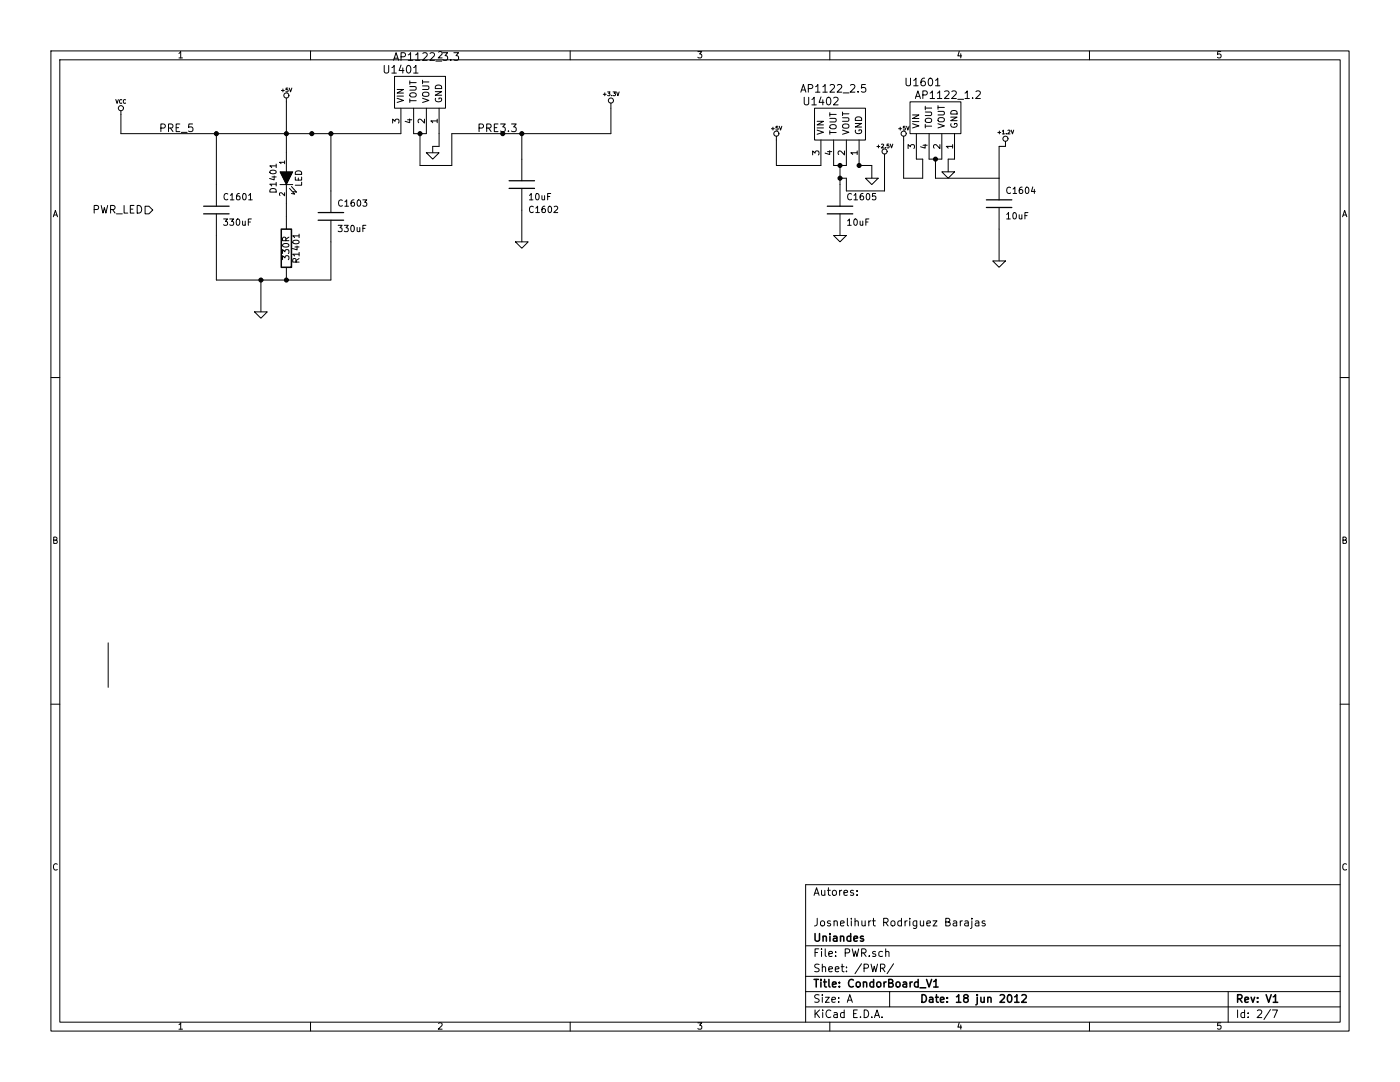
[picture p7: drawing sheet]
<svg xmlns="http://www.w3.org/2000/svg" width="279mm" height="216mm" viewBox="0 0 279 216" stroke-linecap="round" stroke-linejoin="round" font-family="sans-serif">
<g fill="none" stroke="#000" stroke-width=".2">
<path d="M10.2 10.2h259v195.5h-259zM11.9 11.9h255.6v192.1h-255.6zM23.1 19.9l.3 .7 .2-.7M24.3 19.9a.33 .33 0 0 0-.5 .3 .33 .33 0 0 0 .5 .3M25.1 19.9a.33 .33 0 0 0-.5 .3 .33 .33 0 0 0 .5 .3M35.7 10.7l.4-.4v1.3M35.7 11.6h.7M56.2 18.1h.5M56.5 17.8v.5M57.2 19.6v14.7M57.5 17.6h-.4v.3h.3l.1 .3-.1 .1h-.3M57.7 17.6l.3 .7 .2-.7"/>
<path d="M62 10.2v1.7M76.7 13.1v1.2l.3 .3h.3l.3-.3v-1.2M78.2 13.5l.5-.4v1.5M78.2 14.6h.9M78.5 12l.5-1.5 .6 1.5M78.7 11.6h.7M78.7 15.2h10.2v6.4h-10.2zM79.2 19.6l1.3 .4-1.3 .4M79.2 17.9h1.3l-1.3 .7h1.3M79.2 19.2h1.3M80 13l-.3 1.1h.9M80 11.3h.8l.1-.3-.1-.3-.2-.2h-.6v1.5"/>
<path d="M80.4 13.6v1M81.3 13.1h.2a.81 .81 0 0 1 .5 .7 .81 .81 0 0 1-.5 .8 .98 .98 0 0 1-.2-1.5zM81.5 10.9l.4-.4v1.5M81.5 12h.9M81.8 17.3h1l.3 .2v.3l-.3 .2h-1M81.8 16.1v.7M81.8 19.7v.7M81.8 16.5h1.3M82 18.6a.81 .81 0 0 1 1.1 .2l-.2 .5-.7 .1a.44 .44 0 0 1-.4-.6zM82.6 13.5l.4-.4v1.5M82.6 14.6h.8M82.9 10.9l.5-.4v1.5"/>
<path d="M82.9 12h.9M84.3 19.6l1.3 .4-1.3 .4M84.3 17.1h1.1l.2 .3v.2l-.2 .3h-1.1M84.3 16v.7M84.3 16.4h1.3M84.4 10.7l.6-.2 .3 .4-1 1.1h1M84.4 18.6a.79 .79 0 0 1 1.2 .1l-.2 .5h-.6a.44 .44 0 0 1-.5-.5zM85.8 10.7l.6-.2 .3 .4-.9 1.1h.9M86.9 18.3h1.2l-1.2 .7h1.2M86.9 19.6a.59 .59 0 0 0 .6 .7 .59 .59 0 0 0 .6-.7h-.5v.2M87 12.2h1.2M87 17.1a.67 .67 0 0 1 .8-.1 .67 .67 0 0 1 .3 .7h-1.2z"/>
<path d="M87.5 10.4l.5-.1 .2 .4-.7 .9h.7M88.4 10.5h.9l-.5 .6 .5 .2v.6l-.3 .1-.6-.1M90 11.9v.1M90.6 10.5h.9l-.5 .6 .4 .2v.6l-.2 .1-.6-.1M113.8 10.2v1.7M120.4 18.8h.6M120.7 18.5v.6M121.3 18.3h.4l-.2 .3 .2 .2v.3l-.4-.1M122.1 19v.1M122.4 18.3h.4l-.2 .3 .2 .2v.3l-.4-.1M123.1 18.3l.2 .8 .3-.8M139.3 10.3h.8l-.5 .5 .4 .1v.5l-.2 .2-.5-.2"/>
<path d="M159.8 18.4l.5-1.5 .5 1.5M159.9 18h.8M160.5 19.4v1.3l.3 .2h.3l.3-.2v-1.3M161.3 17.7l.8-.1 .1-.2-.1-.4-.2-.1h-.6v1.5M162 19.8l.5-.4v1.5M162.8 17.3l.4-.4v1.5M162.8 18.4h.9M163.9 19.3l-.4 1.1h.9M164.2 17.3l.5-.4v1.5M164.2 19.9v1M164.2 18.4h.9M165.1 19.6l.2-.2a.81 .81 0 0 1 .5 .8 .81 .81 0 0 1-.5 .7l-.2-.1-.2-.5z"/>
<path d="M165.6 10.2v1.7M165.7 17l.5-.1 .3 .4-.9 1.1h.9M166.4 19.6l.6-.2 .3 .4-1 1.1h1M167.1 17l.6-.1 .3 .4-.9 1.1h.9M168.3 18.5h1.1M169.7 17l.6-.1 .3 .4-.9 1.1h.9M171.2 18.3v.1M172.7 16.9h-.7l-.1 .7 .2-.2 .5 .1 .2 .3-.1 .5-.2 .1-.6-.1M180.8 15.6v1.2l.3 .3h.3l.3-.3v-1.2M182.3 16l.5-.4v1.5M182.3 17.1h.9M182.7 19.7l.5-1.6 .5 1.6"/>
<path d="M182.8 19.2h.7M184.2 18.9h.7l.2-.3-.1-.3-.2-.2h-.6v1.6M184.5 15.6a.62 .62 0 0 0-.7 .7l.1 .7 .2 .1 .5-.1 .1-.5-.2-.2-.4-.1-.3 .3M185.4 15.7l.2-.1a.81 .81 0 0 1 .6 .8 .81 .81 0 0 1-.6 .7l-.2-.1-.2-.5zM185.6 18.6l.5-.5v1.6M185.6 19.7h.9M186.7 16l.4-.4v1.5M186.7 17.1h.9M187.1 18.6l.4-.5v1.6M187.1 19.7h.9M188.5 18.3l.6-.2 .3 .5-.9 1.1h.9M190 18.3l.6-.2 .3 .5-1 1.1h1"/>
<path d="M191.1 19.8h1.2M191.4 10.2l-.2 1h.7M191.7 10.7v.9M192.6 18.6l.4-.5v1.6M192.6 19.7h.9M194.1 19.5v.2M194.8 18.3l.6-.2 .3 .5-1 1.1h1M217.4 10.2v1.7M243.6 10.3h-.6v.6l.2-.1 .4 .1v.5l-.1 .2-.5-.2M32.1 25.6l.7-.1 .2-.3-.1-.3-.2-.2h-.6v1.6M33.6 25.6l.8-.1 .1-.3-.1-.3-.2-.2h-.6v1.6M34 25.6l.5 .7"/>
<path d="M35.2 25.5h.5M35.9 24.7h-.7v1.6h.7M36.2 26.4h1.1M38.4 24.7h-.7l-.1 .8 .2-.2 .6 .1 .1 .2-.1 .5-.2 .2-.6-.2M43.2 26.7v14.4M45.5 38.7a.5 .5 0 0 0-.7 0 .5 .5 0 0 0-.1 .6l.2 .5h.6M46 39l.3-.4v1.3M46 39.9h.7M47.8 38.6l-.4 .1a.87 .87 0 0 0 0 1.2l.5-.1v-.6l-.5-.1-.2 .2M48.5 38.7l.2-.1a.67 .67 0 0 1 .4 .6 .67 .67 0 0 1-.4 .7l-.3-.5zM49.6 39l.4-.4v1.3M49.6 39.9h.7"/>
<path d="M54 34.1a.66 .66 0 0 1 .6-.2 .66 .66 0 0 1 .5 .5 .74 .74 0 0 1-1.3-.1zM54 37.7a.67 .67 0 0 1 .8-.1 .67 .67 0 0 1 .3 .7h-1.3zM54.3 35.3h.8M54.7 35.1v.8l-.9-.3M55.1 36.8h-1.3l.4 .3M55.1 33.1h-1.3l.4 .4M55.1 32.7v.8M55.1 36.4v.7M55.9 34.3h2.5l-1.2 2.5zM55.9 36.8h2.5M56.8 32.4h-1l.3 .3M56.8 38.5v.6l-.7-.6-.3 .1 .1 .4"/>
<path d="M56.8 32.1v.6M57.2 36.8v8.9M57.8 37.6l1 1.1-.6-.1M58.2 37.2l1 1.2-.7-.2M58.9 35.3v.6h1.3v-.6M59.1 34.2a.67 .67 0 0 1 .8-.1 .67 .67 0 0 1 .3 .7h-1.3zM59.5 35.5v.4M60.2 36.3v.7h-1.3M66 26.7v15.7M70.6 39.9l-.3 .1a.87 .87 0 0 0 0 1.1l.4-.1v-.5l-.4-.1-.2 .2M72.4 39.9h.8l-.4 .5 .4 .1v.5l-.2 .1-.6-.1M78.4 24.6v-.8l.4 .4 .2-.4h.5l.1 .2-.1 .6"/>
<path d="M80 21.6v5.1h-55.9v-4.6M81.3 23.9h.9M81.8 23.7v.8l-1-.3M81.8 20.1h1.3M82.6 21.6v5.1h2.5v-5.1M84.7 23.8v.8l-.9-.8-.4 .2 .2 .5M85.1 30.5h2.5l-1.2 1.3zM87.2 24.1h-1.2l.4 .4M87.2 23.8v.7M87.6 21.6v7.6h-1.2v1.3M95.6 25.6l.7-.1 .2-.3-.1-.3-.2-.2h-.6v1.6M97.1 25.6l.8-.1 .1-.3-.1-.3-.2-.2h-.6v1.6"/>
<path d="M97.5 25.6l.5 .7M98.7 25.5h.5M99.4 24.7h-.7v1.6h.7M99.9 24.7h.9l-.5 .6 .5 .2v.6l-.3 .2-.6-.2M101.5 26.1v.2M102.1 24.7h.9l-.5 .6 .4 .2v.6l-.2 .2-.6-.2M104.1 26.7v9.4M104.1 37.6v10.7M105.7 39l.3-.4v1.3M105.7 39.9h.7M107 38.7l.2-.1a.67 .67 0 0 1 .4 .6 .67 .67 0 0 1-.4 .7l-.3-.5zM108.2 39v.8h.5"/>
<path d="M108.7 39v.9M109.3 39.2h.4M109.9 38.6h-.6v1.3M121.9 20.6v6.1h-31.7v6.3h-6.4v-6.3M153.9 25.7h.6M154.3 25.4v.6M154.9 27.2v5.8h8.9v-5.1M155.2 25.2h-.3v.4l.3-.1 .1 .3-.2 .2-.2-.1M155.5 25.2l.3 .8 .2-.8M162 20.9h.9M162.2 30.9v-.8l.5 .5 .1-.4h.5l.1 .2-.1 .5M162.6 21.6h10.1v6.3h-10.1z"/>
<path d="M163.1 26l1.2 .4-1.2 .4M163.1 24.2h1.2l-1.2 .7h1.2M163.1 25.5h1.2M165.2 30.3h.8M165.6 30.1v.7l-.9-.2M165.6 23.6h1l.3 .3v.2l-.3 .2h-1M165.6 22.5v.7M165.6 26.1v.7M165.6 26.4h1.3M165.6 22.8h1.3M165.8 24.9a.81 .81 0 0 1 1.1 .3l-.2 .5h-.7a.44 .44 0 0 1-.4-.5zM166.4 27.9v5.1h2.5v-5.1"/>
<path d="M167.6 33v8.1M168.1 26l1.3 .4-1.3 .4M168.1 23.5h1.1l.2 .2v.3l-.2 .2h-1.1M168.1 22.4v.7M168.1 22.7h1.3M168.2 24.9a.79 .79 0 0 1 1.2 .1l-.2 .5-.6 .1a.44 .44 0 0 1-.5-.6zM168.5 30.1v.8l-.9-.8-.3 .3 .1 .4M169.9 38.7a.5 .5 0 0 0-.6 0 .5 .5 0 0 0-.1 .6l.2 .5h.5M170.4 39l.4-.4v1.3M170.4 39.9h.7M170.7 24.6h1.3l-1.3 .7h1.3M170.8 26a.59 .59 0 0 0 .5 .7 .59 .59 0 0 0 .6-.7l-.5-.1v.2"/>
<path d="M170.9 23.4a.67 .67 0 0 1 .7-.1 .67 .67 0 0 1 .4 .7h-1.3zM171.1 30.5h-1.3l.4 .3M171.1 30.1v.7M171.5 27.9v5.1h2.5v2.6M172.2 38.6l-.3 .1a.87 .87 0 0 0 0 1.2l.4-.1v-.6l-.4-.1-.2 .2M172.7 35.6h2.6l-1.3 1.2zM173 38.7l.2-.1a.67 .67 0 0 1 .4 .6 .67 .67 0 0 1-.4 .7l-.3-.5zM174.8 38.6h-.7v.6l.2-.1 .5 .1v.6l-.2 .1-.5-.1M175 29.2h.6M175.3 28.9v.6M175.9 28.8h.3l.2 .2-.5 .5h.5M176.5 30.7v7.4h-7.6v-2.5h-1.3"/>
<path d="M176.7 29.4v.1M177.4 28.8h-.4v.3h.4v.3l-.1 .1-.3-.1M177.7 28.8l.2 .7 .3-.7M179.3 25.7h.6M179.7 25.4v.6M180.6 25.2h-.3v.4l.3-.1 .1 .3-.2 .2-.2-.1M180.9 25.2l.3 .8 .2-.8M181.2 29.6v-.7l.5 .4 .1-.4h.6l.1 .2-.1 .5M181.6 20.3h10.2v6.4h-10.2zM182.1 24.7l1.3 .4-1.3 .4M182.1 22.9h1.3l-1.3 .7h1.3M182.1 24.3h1.3"/>
<path d="M182.9 26.7v5.1h1.3v3.8h-3.9v-8.4M184.2 29h.8M184.6 28.8v.8l-.9-.3M184.7 22.4h1l.2 .2v.2l-.2 .3h-1M184.7 21.2v.7M184.7 24.8v.7M184.7 25.2h1.2M184.7 21.6h1.2M184.8 23.7a.81 .81 0 0 1 1.1 .2l-.1 .5h-.7a.44 .44 0 0 1-.4-.5zM185.4 26.7v5.1h2.6v-5.1M186.7 31.8v3.8h12.7M187.2 24.7l1.3 .4-1.3 .4"/>
<path d="M187.2 22.2h1l.3 .3v.2l-.3 .2h-1M187.2 21.1v.7M187.2 21.4h1.3M187.3 23.6a.79 .79 0 0 1 1.2 .2l-.2 .5h-.7a.44 .44 0 0 1-.4-.5zM187.6 28.9v.7l-.9-.7-.4 .2 .1 .5M188 34.3h2.5l-1.3 1.3zM189.7 23.4h1.3l-1.3 .7h1.3M189.8 24.7a.59 .59 0 0 0 .6 .7 .59 .59 0 0 0 .6-.7l-.5-.1v.3M189.9 22.1a.67 .67 0 0 1 .8 0 .67 .67 0 0 1 .3 .7h-1.3zM190.1 29.2h-1.3l.4 .4M190.1 28.9v.7M190.5 26.7v5.1h-1.3v2.5"/>
<path d="M199.1 26.4h.6M199.4 26.1v.6M200.1 26.2l.2-.2v.7M200.1 26.7h.4M200.7 28.2v1h-1.3v10.7M200.8 26.6v.1M201.1 26h.3l.2 .2-.5 .5h.5M201.7 37.5a.5 .5 0 0 0-.6 0 .5 .5 0 0 0-.2 .6l.2 .5 .6-.1M201.8 26l.3 .7 .2-.7M202.2 37.7l.3-.4v1.3M202.2 38.6h.7M204 37.3l-.4 .1a.87 .87 0 0 0 0 1.2l.5-.1v-.6l-.5-.1-.2 .3"/>
<path d="M204.7 37.5l.2-.2a.67 .67 0 0 1 .5 .7 .67 .67 0 0 1-.5 .6l-.3-.5zM206.1 37.3l-.3 .9h.8M206.4 37.8v.8M10.6 43.3l.4-1.3 .5 1.3M10.8 42.9h.6M18.8 41.8l.7-.1 .2-.2-.1-.4-.2-.1h-.6v1.5M20.2 41l.3 1.5 .3-1.1 .3 1.1 .4-1.5M22.1 41.8l.7-.1 .2-.2-.1-.4-.2-.1h-.6v1.5M22.5 41.8l.5 .7M23.2 42.7h1.2M24.8 41v1.5h.7M26 41.7h.5"/>
<path d="M26.7 41h-.7v1.5h.7M27.4 41a.77 .77 0 0 1 .9 .8 .77 .77 0 0 1-.9 .7zM29 41.1h.7l.8 .8-.8 .8h-.7zM43.2 42.7v13.2h22.8v-12M44.6 43.7h.8l-.4 .5 .4 .1v.5l-.2 .2-.6-.2M45.8 43.7h.8l-.4 .5 .4 .1v.5l-.2 .2-.6-.2M47.2 43.8l.2-.1a.67 .67 0 0 1 .5 .6 .67 .67 0 0 1-.5 .7l-.3-.5zM48.4 44.1l.1 .8 .4-.1M48.9 44.1v.9M49.6 44.3h.4M50.2 43.7h-.6v1.3M52.1 55.9v6.3"/>
<path d="M56.4 51.8v-.8l.5 .5 .1-.4h.5l.2 .2-.2 .5M56.4 50.6v-.8l.5 .4 .1-.3h.5l.2 .1-.2 .6M56.5 48.7a.66 .66 0 0 1 .7-.2 .66 .66 0 0 1 .5 .5 .74 .74 0 0 1-1.3-.1zM57 48v-.6h-.5l-.1 .6h1.3M57.2 53.3v2.6M57.7 47.3l-.7 .4M58.5 48.1a.66 .66 0 0 1 .7-.2 .66 .66 0 0 1 .5 .5 .74 .74 0 0 1-1.3-.2zM58.9 49.3h.8M59.1 52.3l-.1-.6-.5-.1-.1 .7h1.3M59.3 49.1v.8l-.9-.3M59.7 50.7h-1.3l.4 .4M59.7 47.1h-1.3l.4 .3"/>
<path d="M59.7 51.6l-.6 .4M59.7 46.7v.7M59.7 50.4v.7M67.5 45h.8l-.5 .4 .4 .2v.5l-.2 .1-.5-.1M68.3 40a.5 .5 0 0 0-.6 0 .5 .5 0 0 0-.1 .6l.2 .5 .5-.1M68.7 45h.8l-.4 .4 .3 .2v.5l-.1 .1-.6-.1M68.8 40.3l.4-.4v1.2M68.8 41.1h.7M70.1 45.1l.2-.1a.67 .67 0 0 1 .4 .6 .67 .67 0 0 1-.4 .6l-.3-.5zM71.3 45.4v.8l.5-.1M71.4 40l.2-.1a.67 .67 0 0 1 .4 .6 .67 .67 0 0 1-.4 .6l-.3-.4zM71.8 45.4v.8"/>
<path d="M72.4 45.6h.4M73 45h-.6v1.2M102.9 48.3h2.5l-1.3 1.2zM106.4 41.3a.5 .5 0 0 0-.6 0 .5 .5 0 0 0-.1 .6l.2 .5 .5-.1M106.9 41.5l.4-.4v1.3M106.9 42.4h.7M108.7 41.1l-.3 .1a.87 .87 0 0 0 0 1.2l.4-.1v-.5l-.4-.2-.2 .3M109.5 41.3l.2-.2a.67 .67 0 0 1 .4 .7 .67 .67 0 0 1-.4 .6l-.3-.5zM110.6 41.3l.5-.2 .2 .4-.8 .9h.8M166.4 47h2.5l-1.3 1.3zM167.6 42.7v4.3M169.2 44.1l.3-.4v1.3"/>
<path d="M169.2 45h.7M170.5 43.8l.2-.1a.67 .67 0 0 1 .4 .6 .67 .67 0 0 1-.4 .7l-.3-.5zM171.7 44.1v.8l.5-.1M172.2 44.1v.9M172.8 44.3h.4M173.4 43.7h-.6v1.3M198.1 52.1h2.6l-1.3 1.2zM199.4 41.4v10.7M200.9 42.8l.4-.4v1.3M200.9 43.7h.7M202.2 42.5l.2-.1a.67 .67 0 0 1 .5 .7 .67 .67 0 0 1-.5 .6l-.3-.5zM203.4 42.8l.1 .8h.4"/>
<path d="M203.9 42.8v.9M204.5 43h.5M205.2 42.4h-.7v1.3M267.9 43.3l.5-1.3 .4 1.3M268.1 42.9h.6M10.2 75.3h1.7M50.8 62.2h2.5l-1.2 1.3zM267.5 75.3h1.7M10.7 107.8l.6-.1v-.4l-.6-.1v1.2h.5l.2-.4-.2-.2M268 107.8l.6-.1v-.4l-.6-.1v1.2h.5l.2-.4-.2-.2M21.6 128.3v8.9M10.2 140.5h1.7"/>
<path d="M267.5 140.5h1.7M11.4 172.5a.5 .5 0 0 0-.6 0 .5 .5 0 0 0-.1 .6l.2 .5 .5-.1M162.5 178.7l.5-1.6 .5 1.6M162.6 178.2h.7M164 177.6v.9a.39 .39 0 0 0 .6 0M164.6 177.6v1.1M165.1 177.6h.6M165.3 177.1v1.4l.4 .2M166.2 177.8l.2-.2 .5 .2v.7l-.3 .2-.4-.2zM167.6 177.6v1.1M168 177.6l-.4 .4M168.4 178.2l.8-.2-.1-.3-.4-.1-.3 .3 .1 .7h.6"/>
<path d="M170.3 177.7l-.3-.1-.3 .3 .1 .2 .5 .1v.4h-.6M171 178.5v.2M171 177.7v.2M267.5 176.5h-106.7v27.5M268.7 172.5a.5 .5 0 0 0-.6 0 .5 .5 0 0 0-.1 .6l.2 .5 .5-.1M160.8 188.7h106.7M160.8 194.8h106.7M160.8 197.9h106.7M162.7 190.1h.5M163.1 183.2v1.1a.47 .47 0 0 1-.6 .5M163.4 189.3h-.7v1.6M163.5 198.6a.62 .62 0 0 0-.8 0v.5l.7 .3 .1 .3-.3 .3-.6-.1"/>
<path d="M163.5 192.5a.62 .62 0 0 0-.8 0v.5l.7 .3 .1 .3-.3 .3-.6-.1M163.8 183.9l.3-.2 .4 .2v.7l-.2 .2-.5-.2zM164 189.3v.2M164 189.8v1.1M164.1 198.5v.1M164.1 193h.1a.36 .36 0 0 1 .6 .1v.8M164.1 192.4v1.5M164.1 199v1M164.7 189.3v1.4l.2 .2M164.7 199h.8l-.8 1h.8M165.4 190.3l.7-.1v-.3l-.5-.1-.2 .3 .1 .7h.6M165.4 193.4l.7-.1v-.3l-.5-.1-.2 .2 .1 .7h.6"/>
<path d="M165.7 183.8l-.3-.1-.3 .3 .1 .2 .5 .1v.4h-.6M166 199.5l.8-.1-.1-.3-.5-.1-.2 .2 .1 .7h.6M166.4 183.9l.1-.1a.36 .36 0 0 1 .6 .2v.8M166.4 183.7v1.1M166.7 193.4l.7-.1v-.3l-.5-.1-.2 .2 .1 .7h.6M166.8 190.7v.2M166.8 189.9v.2M167.4 199.9v.1M167.4 199.1v.1M167.7 184.3l.8-.2-.1-.3-.4-.1-.3 .3 .1 .7h.6M167.9 192.9h.6M168.1 192.4v1.3l.4 .2"/>
<path d="M168.7 190.1h.7l.2-.3-.1-.3-.2-.2h-.6v1.6M168.9 193.8v.1M168.9 193v.1M169.1 200l.5-1.5 .5 1.5M169.1 183.2v1.4l.2 .2M169.2 199.6h.8M169.9 183.2v.2M169.9 183.7v1.1M170.1 189.3l.3 1.6 .3-1.1 .3 1.1 .4-1.6M170.6 183.9l.1-.1a.36 .36 0 0 1 .6 .2v.8M170.6 183.2v1.6M171.9 192.3l-1.3 2"/>
<path d="M172 190.1h.7l.1-.3v-.3l-.3-.2h-.5v1.6M172 183.7v.9a.39 .39 0 0 0 .7 0M172.3 190.1l.5 .8M172.4 193.2l.8-.1 .1-.2v-.4l-.3-.1h-.6v1.5M172.7 183.7v1.1M173.4 183.7v1.1M173.5 190.7v.2M173.8 183.7l-.4 .3M173.8 192.4l.4 1.5 .3-1.1 .3 1.1 .3-1.5M174.1 183.7h.6M174.3 183.2v1.4l.4 .2M174.7 189.9l-.3-.1-.3 .3 .1 .2 .5 .1v.4h-.6"/>
<path d="M175.7 193.2l.8-.1 .1-.2-.1-.4-.2-.1h-.6v1.5M176.1 193.2l.5 .7M176.1 189.9l-.4-.1-.3 .3 .1 .6 .2 .2 .4-.1M176.4 184h.7l.1-.3v-.3l-.3-.2h-.5v1.6M176.7 184l.5 .8M176.8 190v-.1a.36 .36 0 0 1 .6 .2v.8M176.8 189.3v1.6M177.5 197.9v3M178 183.8l.3-.1 .3 .3v.5l-.3 .3-.3-.1-.2-.2zM178.3 192.3l-1.3 2M179.9 183.8l-.4-.1-.3 .3v.6l.3 .2 .4-.1M179.9 183.2v1.6"/>
<path d="M180.6 183.7v1.1M181.1 183.7l-.5 .3M181.6 183.2v.2M181.6 183.7v1.1M183 183.7v1.3l-.3 .3-.4-.1M183 183.8l-.5-.1-.3 .3 .1 .6 .2 .2 .5-.1M183.7 183.7v.9a.39 .39 0 0 0 .6 0M184.3 183.7v1.1M185 184.3l.7-.2-.1-.3-.4-.1-.2 .3v.7h.6M186.2 183.7h.8l-.8 1.1h.8M188.7 184h.6l.2-.2 .1-.3-.2-.2-.7-.1v1.6h.6l.3-.3a.41 .41 0 0 0-.3-.5M190.3 183.8h.6v1"/>
<path d="M190.9 184.1l-.5 .1a.3 .3 0 0 0-.2 .3 .3 .3 0 0 0 .2 .3l.5-.1M191.6 183.7v1.1M192.1 183.7l-.5 .3M192.6 183.8h.6v1M193.2 184.1l-.5 .1a.3 .3 0 0 0-.2 .3 .3 .3 0 0 0 .2 .3l.5-.1M194 183.7v1.4l-.3 .2M194 183.2v.2M194.7 183.8h.6l.1 1M195.4 184.1l-.6 .1a.3 .3 0 0 0-.2 .3 .3 .3 0 0 0 .2 .3l.6-.1M196.6 183.8l-.4-.1-.2 .3 .1 .2 .5 .1v.4h-.6M245.1 197.9v6.1M35.7 204.5l.4-.4v1.3"/>
<path d="M35.7 205.4h.7M62 204v1.7M87.5 204.2l.5-.1 .2 .4-.7 .9h.7M113.8 204v1.7M139.3 204.1h.8l-.5 .5 .4 .1v.5l-.2 .2-.5-.2M160.8 200.9h106.7M162.7 201.5v1.5M162.9 202.2l.7 .8M163.6 201.5l-.9 .9M164.2 201.5v.2M164.2 202v1M165.6 204v1.7"/>
<path d="M165.8 201.7a.72 .72 0 0 0-1 .5 .72 .72 0 0 0 .7 .8l.3-.1M166.4 202.1h.6l.1 .9M167.1 202.4l-.5 .1a.3 .3 0 0 0-.2 .3 .3 .3 0 0 0 .2 .2h.5M168.5 202.1l-.5-.1-.3 .3 .1 .6 .2 .1h.5M168.5 201.5v1.5M170.4 202.3h.5M171.1 201.5h-.7v1.5h.7M171.7 202.9v.1M172.5 201.5a.77 .77 0 0 1 .9 .8 .77 .77 0 0 1-.9 .7zM174 202.9v.1M174.5 203l.5-1.5 .5 1.5M174.7 202.6h.7"/>
<path d="M176 202.9v.1M191.4 204l-.2 1h.7M191.7 204.5v.9M217.4 204v1.7M243.6 204.1h-.6v.6l.2-.1 .4 .1v.5l-.1 .2-.5-.2M247 201.5v1.5M248.4 202.1l-.4-.1-.3 .3v.6l.3 .1h.4M248.4 201.5v1.5M249.1 202.9v.1M249.1 202.1v.2M250.9 201.7l.6-.2 .3 .5-.9 1h.9M253.5 201.4l-1.3 2"/>
<path d="M253.9 201.5h1l-.6 1.5"/>
<circle cx="57.2" cy="19.1" r=".51"/>
<circle cx="24.1" cy="21.6" r=".51"/>
<circle cx="43.2" cy="26.7" r=".41"/>
<circle cx="57.1" cy="26.7" r=".41"/>
<circle cx="62.2" cy="26.7" r=".41"/>
<circle cx="66" cy="26.7" r=".41"/>
<circle cx="83.8" cy="26.7" r=".41"/>
<circle cx="100.3" cy="26.7" r=".41"/>
<circle cx="104.1" cy="26.7" r=".41"/>
<circle cx="121.9" cy="20.1" r=".51"/>
<circle cx="154.9" cy="26.7" r=".51"/>
<circle cx="167.6" cy="35.6" r=".41"/>
<circle cx="167.6" cy="33" r=".41"/>
<circle cx="171.4" cy="33" r=".41"/>
<circle cx="176.5" cy="30.2" r=".51"/>
<circle cx="180.3" cy="26.7" r=".51"/>
<circle cx="186.7" cy="31.8" r=".41"/>
<circle cx="200.7" cy="27.7" r=".51"/>
<circle cx="52.1" cy="55.9" r=".41"/>
<circle cx="57.1" cy="55.9" r=".41"/>
</g>
<g fill="none" stroke="#000" stroke-width=".3">
<path d="M56.1 45.7h2.1v7.6h-2.1zM162.5 195.4h.8M162.7 186.3v1.2l.3 .3h.2l.4-.3v-1.2M162.9 195.4v1.6M163.8 195.4v.2M163.8 195.9v1.1M164.3 186.9a.36 .36 0 0 1 .6 .1v.8M164.3 186.8v1M164.4 195.9h.5M164.6 195.4v1.3l.3 .3M165.4 195.4v1.3l.3 .3M165.6 186.3v.1"/>
<path d="M165.6 186.8v1M166.1 196.4l.8-.1-.1-.3-.4-.1-.3 .3 .1 .7h.6M166.4 186.9h.6v.9M167 187.2h-.5a.3 .3 0 0 0-.2 .3 .3 .3 0 0 0 .2 .3l.5-.1M167.5 196.8v.2M167.5 196v.2M167.7 186.9h.1a.36 .36 0 0 1 .6 .1v.8M167.7 186.8v1M169.8 186.9l-.5-.1-.3 .3 .1 .6 .2 .1 .5-.1M169.8 186.3v1.5M170.3 195.6a.72 .72 0 0 0-1 .5 .72 .72 0 0 0 .7 .9l.3-.2M170.4 187.3l.7-.1v-.3l-.5-.1-.2 .2 .1 .7h.6"/>
<path d="M170.9 196.1l.3-.2 .4 .2v.7l-.2 .2-.5-.2zM172.3 186.9l-.4-.1-.2 .2 .1 .2 .5 .2v.3h-.6M172.3 196.1l.1-.1a.36 .36 0 0 1 .6 .2v.8M172.3 195.9v1.1M174.3 196l-.4-.1-.3 .3 .1 .6 .2 .2 .4-.1M174.3 195.4v1.6M175.1 196.1l.2-.2 .4 .2v.7l-.2 .2-.4-.2zM176.4 195.9v1.1M176.9 195.9l-.5 .3M177.4 196.2h.5l.2-.2 .1-.3-.2-.2-.6-.1v1.6h.6l.3-.3a.41 .41 0 0 0-.4-.5M178.9 196.1l.2-.2 .5 .2v.7l-.3 .2-.4-.2zM180.3 196h.5l.1 1"/>
<path d="M180.9 196.3l-.5 .1a.3 .3 0 0 0-.2 .3 .3 .3 0 0 0 .2 .3l.5-.1M181.6 195.9v1.1M182.1 195.9l-.5 .3M183.2 196l-.4-.1-.3 .3 .1 .6 .2 .2 .4-.1M183.2 195.4v1.6M183.6 197.1h1.2M184 198.5a.77 .77 0 0 1 .9 .7 .77 .77 0 0 1-.9 .8zM184.9 195.4l.5 1.6 .5-1.6M185.5 199.1h.6l.1 .9M186.2 199.4h-.5a.3 .3 0 0 0-.3 .3 .3 .3 0 0 0 .3 .3l.5-.1M186.3 195.9l.5-.5v1.6M186.3 197h.9"/>
<path d="M186.7 199h.6M186.9 198.5v1.3l.4 .2M187.7 199.5l.7-.1-.1-.3-.4-.1-.2 .2 .1 .7h.5M189.1 199.9v.1M189.1 199.1v.1M190.9 198.9l.4-.4v1.5M190.9 200h.9M192.6 199.1l-.3-.2 .1-.3 .2-.1 .5 .1 .1 .2-.1 .2-.6 .2-.2 .2 .1 .5 .2 .1h.3l.3-.3v-.3l-.3-.3M195 199v1.3l-.3 .2M195 198.5v.1M195.8 199v.8a.39 .39 0 0 0 .6 .1M196.4 199v1"/>
<path d="M197.1 199.1h.1a.36 .36 0 0 1 .6 .1v.8M197.1 199v1M199.6 198.6l.6-.1 .3 .4-1 1.1h1M201.2 198.6l.2-.1a.81 .81 0 0 1 .5 .7 .81 .81 0 0 1-.5 .8l-.2-.1-.2-.5zM202.5 198.9l.4-.4v1.5M202.5 200h.9M203.9 198.6l.6-.1 .3 .4-.9 1.1h.9M247 199.3l.7-.1 .2-.2-.1-.4-.2-.1h-.6v1.5M247.4 199.3l.5 .7M248.4 199.5l.8-.1-.1-.3-.4-.1-.3 .2 .1 .7h.6M249.7 199l.3 1 .4-1M251 199.9v.1"/>
<path d="M251 199.1v.1M252.7 198.5l.5 1.5 .5-1.5M254.1 198.9l.5-.4v1.5M254.1 200h.9"/>
</g>
<g fill="#000">
<path d="M55.9 34.3h2.5l-1.2 2.5z"/>
<circle cx="43.2" cy="26.7" r=".41"/>
<circle cx="57.1" cy="26.7" r=".41"/>
<circle cx="62.2" cy="26.7" r=".41"/>
<circle cx="66" cy="26.7" r=".41"/>
<circle cx="83.8" cy="26.7" r=".41"/>
<circle cx="100.3" cy="26.7" r=".41"/>
<circle cx="104.1" cy="26.7" r=".41"/>
<circle cx="167.6" cy="35.6" r=".41"/>
<circle cx="167.6" cy="33" r=".41"/>
<circle cx="171.4" cy="33" r=".41"/>
<circle cx="186.7" cy="31.8" r=".41"/>
<circle cx="52.1" cy="55.9" r=".41"/>
<circle cx="57.1" cy="55.9" r=".41"/>
</g>
<path d="M101.6 37.6h5.1M101.6 36.1h5.1M196.9 39.9h5M40.6 42.7h5.1M40.6 41.1h5.1M63.5 43.9h5.1M63.5 42.4h5.1M165.1 42.7h5.1M165.1 41.1h5.1M196.9 41.4h5" fill="none" stroke="#000" stroke-width=".25"/>
</svg>
